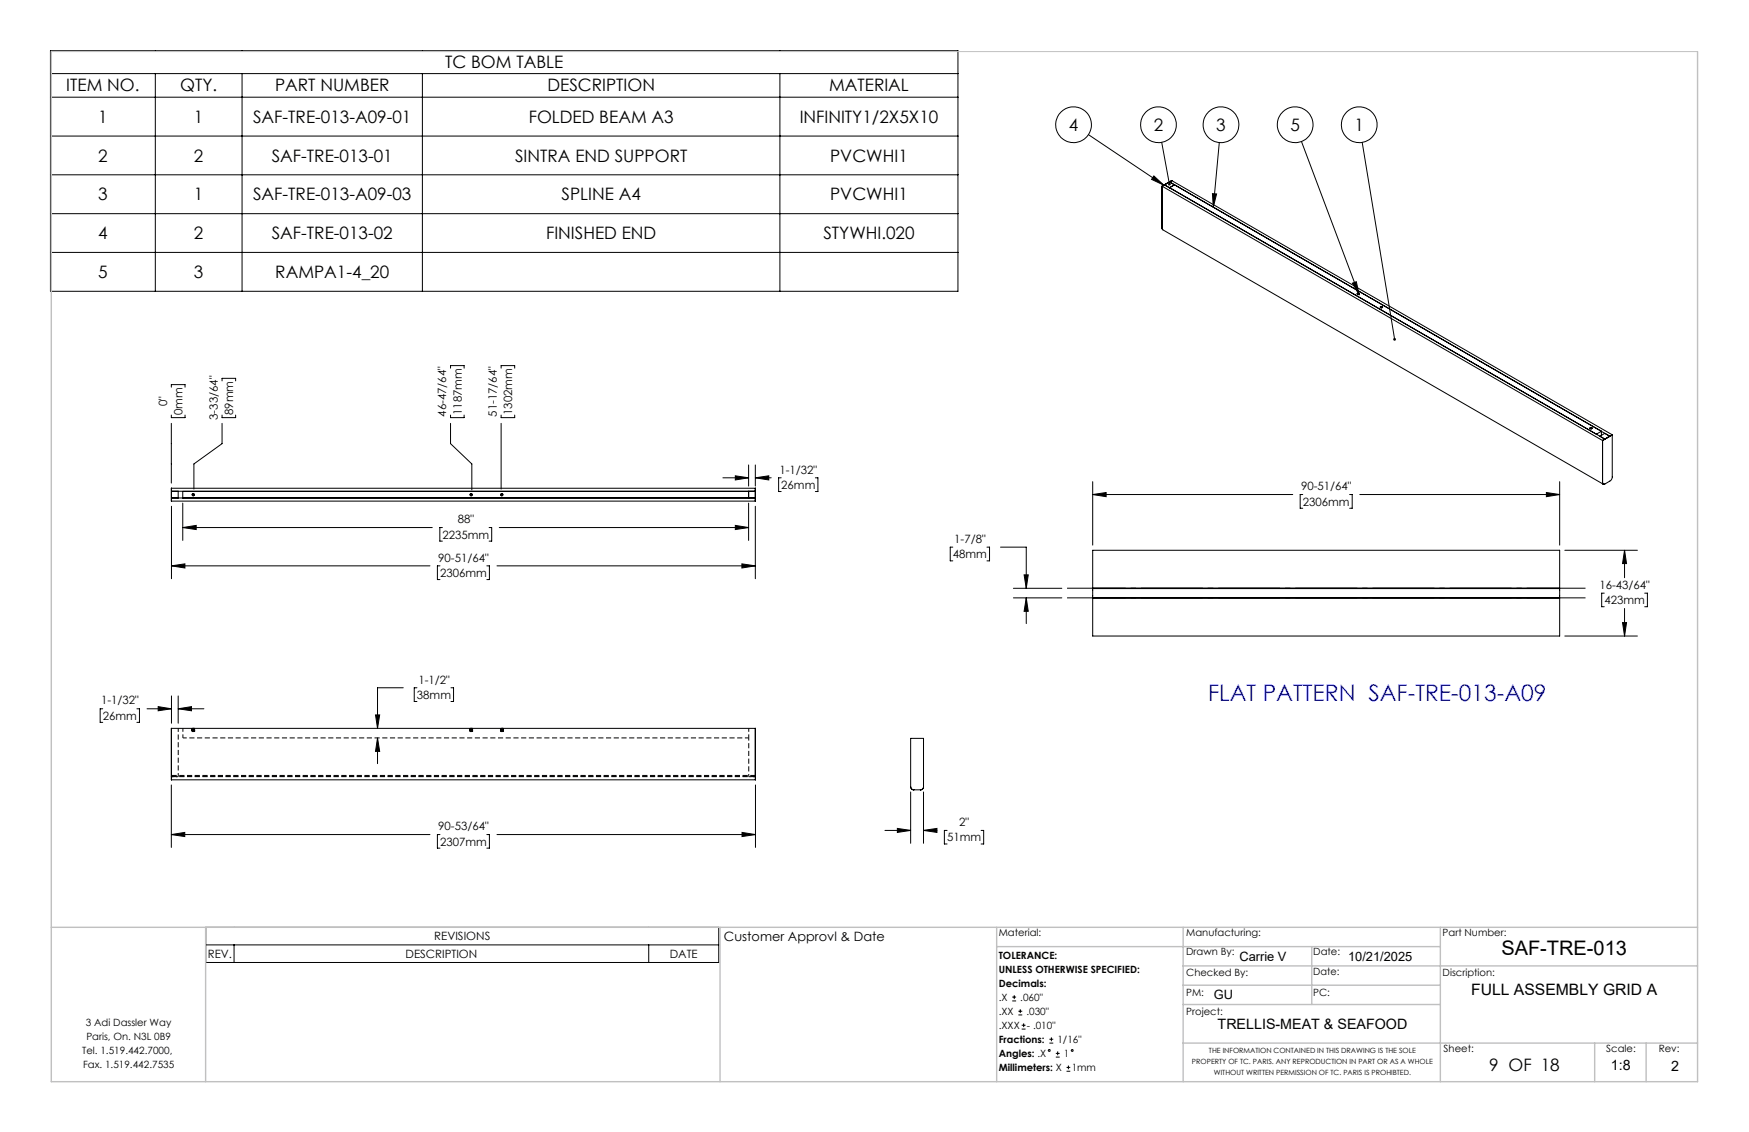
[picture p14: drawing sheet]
<svg xmlns="http://www.w3.org/2000/svg" width="432mm" height="279mm" viewBox="0 0 432 279" stroke-linecap="round" stroke-linejoin="round" font-family="sans-serif">
<defs><g id="words">
<text font-size="5.6" fill="#00f" x="298.2" y="173">FLAT PATTERN SAF-TRE-013-A09</text>
<text font-size="4.9" x="370.7" y="235.8">SAF-TRE-013</text>
<g font-size="4.2">
<text x="109.9" y="16.8">TC BOM TABLE</text>
<text x="16.4" y="22.6">ITEM NO.</text>
<text x="44.5" y="22.6">QTY.</text>
<text x="67.9" y="22.6">PART NUMBER</text>
<text x="135.2" y="22.6">DESCRIPTION</text>
<text x="204.7" y="22.6">MATERIAL</text>
<text x="24.2" y="30.3">1</text>
<text x="47.9" y="30.3">1</text>
<text x="62.5" y="30.3">SAF-TRE-013-A09-01</text>
<text x="130.5" y="30.3">FOLDED BEAM A3</text>
<text x="197.4" y="30.3">INFINITY1/2X5X10</text>
<text x="263.9" y="32.2">4</text>
<text x="284.9" y="32.2">2</text>
<text x="300.3" y="32.2">3</text>
<text x="318.6" y="32.2">5</text>
<text x="334.4" y="32.2">1</text>
<text x="24.2" y="39.9">2</text>
<text x="47.9" y="39.9">2</text>
<text x="67.1" y="39.9">SAF-TRE-013-01</text>
<text x="127.2" y="39.9">SINTRA END SUPPORT</text>
<text x="205" y="39.9">PVCWHI1</text>
<text x="24.2" y="49.4">3</text>
<text x="47.9" y="49.4">1</text>
<text x="62.5" y="49.4">SAF-TRE-013-A09-03</text>
<text x="138.6" y="49.4">SPLINE A4</text>
<text x="205" y="49.4">PVCWHI1</text>
<text x="24.2" y="59">4</text>
<text x="47.9" y="59">2</text>
<text x="67.1" y="59">SAF-TRE-013-02</text>
<text x="134.8" y="59">FINISHED END</text>
<text x="203.3" y="59">STYWHI.020</text>
<text x="24.2" y="68.6">5</text>
<text x="47.9" y="68.6">3</text>
<text x="68" y="68.6">RAMPA1-4_20</text>
<text x="367.6" y="264.2">9 OF 18</text>
</g>
<text font-size="3.9" x="363.2" y="245.6">FULL ASSEMBLY GRID A</text>
<g font-size="3.5">
<text x="300.6" y="253.9">TRELLIS-MEAT &amp; SEAFOOD</text>
<text x="397.7" y="264.2">1:8</text>
<text x="412.6" y="264.3">2</text>
</g>
<g font-size="3.2">
<text x="178.7" y="232.3">Customer Approvl &amp; Date</text>
<text x="306" y="237.1">Carrie V</text>
<text x="332.8" y="237.1">10/21/2025</text>
<text x="299.7" y="246.6">GU</text>
</g>
<g font-size="2.8">
<text x="41.3" y="100.2" transform="rotate(-90 41.3 100.2)">0&quot;</text>
<text x="45.1" y="102.4" transform="rotate(-90 45.1 102.4)">0mm</text>
<text x="53.8" y="103.6" transform="rotate(-90 53.8 103.6)">3-33/64&quot;</text>
<text x="57.6" y="102.4" transform="rotate(-90 57.6 102.4)">89mm</text>
<text x="110.2" y="102.9" transform="rotate(-90 110.2 102.9)">46-47/64&quot;</text>
<text x="114" y="102.4" transform="rotate(-90 114 102.4)">1187mm</text>
<text x="122.7" y="102.9" transform="rotate(-90 122.7 102.9)">51-17/64&quot;</text>
<text x="126.5" y="102.4" transform="rotate(-90 126.5 102.4)">1302mm</text>
<text x="192.5" y="116.9">1-1/32&quot;</text>
<text x="192.9" y="120.7">26mm</text>
<text x="321.2" y="121">90-51/64&quot;</text>
<text x="321.7" y="124.8">2306mm</text>
<text x="113" y="129.1">88&quot;</text>
<text x="109.2" y="132.9">2235mm</text>
<text x="235.3" y="137.8">48mm</text>
<text x="235.6" y="134">1-7/8&quot;</text>
<text x="108.2" y="138.6">90-51/64&quot;</text>
<text x="108.7" y="142.4">2306mm</text>
<text x="394.9" y="145.3">16-43/64&quot;</text>
<text x="396.1" y="149.1">423mm</text>
<text x="25" y="173.9">1-1/32&quot;</text>
<text x="102.9" y="172.5">38mm</text>
<text x="103.3" y="168.7">1-1/2&quot;</text>
<text x="25.4" y="177.7">26mm</text>
<text x="236.8" y="203.9">2&quot;</text>
<text x="108.2" y="204.9">90-53/64&quot;</text>
<text x="108.7" y="208.7">2307mm</text>
<text x="233.8" y="207.7">51mm</text>
<text x="107.2" y="232.1">REVISIONS</text>
<text x="51.3" y="236.4">REV.</text>
<text x="100.1" y="236.4">DESCRIPTION</text>
<text x="165.4" y="236.4">DATE</text>
</g>
<g font-size="2.5">
<text x="246.6" y="231">Material:</text>
<text x="292.9" y="231">Manufacturing:</text>
<text x="356.2" y="231.1">Part Number:</text>
<text x="246.6" y="236.6">TOLERANCE:</text>
<text x="292.9" y="235.8">Drawn By:</text>
<text x="324.2" y="235.8">Date:</text>
<text x="246.6" y="240.1">UNLESS OTHERWISE SPECIFIED:</text>
<text x="246.6" y="243.6">Decimals:</text>
<text x="292.9" y="241">Checked By:</text>
<text x="292.9" y="245.7">PM:</text>
<text x="324.2" y="245.7">PC:</text>
<text x="324.2" y="240.7">Date:</text>
<text x="356.2" y="241">Discription:</text>
<text x="246.6" y="247">.X</text>
<text x="246.6" y="250.5">.XX</text>
<text x="251.9" y="247">.060&quot;</text>
<text x="253.4" y="250.5">.030&quot;</text>
<text x="292.9" y="250.6">Project:</text>
<text x="21.2" y="253.2">3 Adi Dassler Way</text>
<text x="21.3" y="256.7">Paris, On. N3L 0B9</text>
<text x="246.6" y="257.4">Fractions:</text>
<text x="246.6" y="254">.XXX</text>
<text x="253.5" y="254">- .010&quot;</text>
<text x="261.1" y="257.4">1/16&quot;</text>
<text x="20.3" y="260.1">Tel. 1.519.442.7000,</text>
<text x="20.5" y="263.6">Fax. 1.519.442.7535</text>
<text x="246.6" y="260.9">Angles: .X</text>
<text x="262.6" y="260.9">1</text>
<text x="356.4" y="259.7">Sheet:</text>
<text x="396.6" y="259.7">Scale:</text>
<text x="409.5" y="259.7">Rev:</text>
<text x="246.6" y="264.4">Millimeters: X</text>
<text x="264.6" y="264.4">1mm</text>
</g>
<g font-size="1.8">
<text x="294.3" y="262.7">PROPERTY OF TC. PARIS. ANY REPRODUCTION IN PART OR AS A WHOLE</text>
<text x="298.5" y="259.9">THE INFORMATION CONTAINED IN THIS DRAWING IS THE SOLE</text>
<text x="299.7" y="265.4">WITHOUT WRITTEN PERMISSION OF TC. PARIS IS PROHIBTED.</text>
</g>
</g></defs>
<g fill="none" stroke="#000" stroke-width=".25">
<path d="M12.5 12.5h224v59.4h-224zM12.5 18.2h224M38.3 18.2v53.7M59.8 18.2v53.7M104.3 18.2v53.7M192.5 18.2v53.7M12.5 24h224M12.5 33.6h224M268.7 33.2l18.6 12.5M286.8 35.1l1.9 10.4M301 35.2l-1.5 15.9M321.3 34.9l14.3 37.9"/>
<path d="M336.3 35.1l8 48.6M12.5 43.1h224M12.5 52.7h224M284.9 43.4l2.4 2.3-3-1.4zM286.9 56.3l.1 .3M286.9 46l108.7 62.7M287.5 45.6l108.7 62.8M287.5 45.6l-.6 .4M287.5 45.6l1.2 .8M288.7 44.9l1.2 .7M288.7 44.9l-1.2 .7M288.7 44.9h.1"/>
<path d="M288.7 44.9l108.7 62.8M289.3 44.6l-2.4 1.3 .1 10.8 108.8 62.8M289.3 44.6h.1M289.3 44.6l108.7 62.7M289.3 44.6l-.6 .3M289.3 44.6l-2.4 1.4M289.9 45.6l-1.2 .8M290 45.6l-1.3 .8M299.3 47.8l1.1 .1-.9 3.2zM12.5 62.3h224M333.9 69.9l1-.4 .7 3.3zM335.1 72.4h.4a.23 .23 0 0 1-.2 .3 .23 .23 0 0 1-.2-.3z"/>
<path d="M335.1 72.4l.5 .1-.4 .1zM340.8 75.7h.4a.24 .24 0 0 1-.2 .3 .24 .24 0 0 1-.2-.3zM340.8 75.8l.3-.1 .2 .1-.3 .2zM42.3 95.6v-.7h3.4v.7M54.8 94v-.6h3.4v.6M111.2 90.9v-.7h3.4v.7M123.7 90.9v-.7h3.4v.7M42.3 102.4v.7h3.4v-.7M42.3 104.5v14.7M54.8 102.4v.7h3.4v-.7M54.8 104.5v5l-6.9 5v6.2M111.2 102.4v.7h3.4v-.7"/>
<path d="M111.2 104.5v5l5.3 5v6.4M123.7 102.4v.7h3.4v-.7M123.7 104.5v16.2M178.5 117.9h6.3M181.5 117.4l3.3 .5-3.3 .6zM184.8 114.8v5.2M186.5 117.9l3.3-.5v1.1zM186.5 114.8v5.2M186.5 117.9h3.9M192.9 117.9h-.7v3.4h.7M201.3 117.9h.6v3.4h-.6M269.8 118.9v15.6"/>
<path d="M385.1 118.9v15.6M392.5 105.6h.5a.24 .24 0 0 1-.2 .3 .24 .24 0 0 1-.3-.3zM394.1 107.2h.1M394.1 107.2l1.3-.8v1.1M395.6 119.1l.1 .3 .3 .1M395.6 108.7h.1M395.6 119.1l.2 .4M395.6 108.7v10.4M395.8 119.5h.1M396.2 108.4l-.6 .3M397.4 107.7l-1.2-.7-1.2 .7 1.2 .7M397.4 107.7l-1.2 .7"/>
<path d="M398 107.3v10.5l-.3 .8-1.5 .9a.38 .38 0 0 1-.4 0 .38 .38 0 0 1-.2-.4M398 107.3l-2.4 1.4M42.3 120.5h144.2v3.2h-144.2zM42.3 139.7l3.3-.5v1zM42.3 122.9h144.2M42.3 120.5v3.2M42.3 125v17.8M42.3 121.2h144.2M42.3 139.7h63.9M44 121.2v1.7M45.1 130.2l3.3-.5v1zM45.1 124.2v9.2"/>
<path d="M45.1 130.2h61.6M108.6 139.7h-.6v3.4h.6M109.2 130.2h-.6v3.4h.6M120.2 139.7h.6v3.4h-.6M120.8 130.2h.6v3.4h-.6M122.7 139.7h63.8M123.3 130.2h61.5M181.5 129.7l3.3 .5-3.3 .5zM183.2 139.2l3.3 .5-3.3 .5zM184.8 121.3h-139.7v1.6M184.8 121.2v1.7M184.8 124.2v9.2"/>
<path d="M186.5 120.5v3.2M186.5 125v17.8M235.2 135h-.6v3.4h.6M243.7 135h.6v3.4h-.6M247 135h6.4v10.2M269.8 122.1l3.3-.5v1zM269.8 135.8h115.3v21.2h-115.3zM269.8 122.1h49.4M321.6 122.1h-.6v3.3h.6M333.2 122.1h.6v3.3h-.6M335.7 122.1h49.4M381.8 121.6l3.3 .5-3.3 .5z"/>
<path d="M386.3 135.8h17.9M401.1 135.8l.5 3.3h-1zM401.1 135.8v6.8M250.2 145.2h11.9M250.2 147.6h11.9M252.8 141.9h1.1l-.5 3.3zM253.4 147.6l.5 3.3h-1.1zM253.4 147.6v6.3M269.8 147.7h115.3M269.8 145.1h115.3M269.8 147.5h115.3M269.8 145.3h115.3"/>
<path d="M386.3 157h17.9M396.1 146.4h-.7v3.4h.7M400.6 153.7h1l-.5 3.3zM401.1 150.2v6.8M406 146.4h.7v3.4h-.7M25.4 174.9h-.7v3.4h.7M33.8 174.9h.6v3.4h-.6M36.3 174.9h6M39.1 174.4l3.2 .5-3.2 .5zM42.3 179.8h144.2v12.7h-144.2zM42.3 179.8v12.7M42.3 171.8v6.7"/>
<path d="M44 174.9l3.3-.5v1zM44 171.8v6.7M44 174.9h6.3M92.7 176.5h1l-.5 3.3zM99.6 169.8h-6.4v10M102.9 169.8h-.6v3.3h.6M111.3 169.8h.7v3.3h-.7M186.5 179.8v12.7M42.3 193.7v15.5M93.2 182.1l.5 3.4h-1zM93.2 182.1v6.4M186.5 193.7v15.5"/>
<path d="M224.8 194.2a.72 .72 0 0 0 .8 .7h2l.4-.7M224.8 194.2l.1 .1a.73 .73 0 0 0 .7 .6M224.8 194.2v-12h3.2v12M224.8 195.5v12.6M228 194.2l-.3 .6-.5 .1M228 195.5v12.6M42.3 206l3.3-.5v1zM42.3 206h63.9M108.6 206h-.6v3.3h.6M120.2 206h.6v3.3h-.6M122.7 206h63.8M183.2 205.5l3.3 .5-3.3 .5z"/>
<path d="M218.5 205h6.3M221.5 204.5l3.3 .5-3.3 .5zM228 205l3.3-.5v1zM228 205h3.3M233.8 205h-.6v3.3h.6M242.2 205h.7v3.3h-.7M50.8 228.9h126.6v8.7h-126.6zM50.8 233.2h126.6M57.8 233.2v4.4M160.2 233.2v4.4M249.9 247.1h1M249.9 246.1h1"/>
<path d="M250.4 245.6v1M251.4 250.5h1M251.4 249.6h1M251.9 249.1v.9M252.2 254h1M252.2 253h1M252.7 252.6v.9M259.1 257.5h.9M259.1 256.5h.9M259.6 256v1M260.7 260h.9M261.1 259.5v1"/>
<path d="M260.7 260.9h.9M263.3 264.4h.9M263.3 263.5h.9M263.8 263v.9"/>
<circle cx="265.1" cy="30.8" r="4.4"/>
<circle cx="286" cy="30.8" r="4.4"/>
<circle cx="301.4" cy="30.8" r="4.4"/>
<circle cx="319.8" cy="30.8" r="4.4"/>
<circle cx="335.6" cy="30.8" r="4.4"/>
<circle cx="392.8" cy="105.7" r=".18"/>
<circle cx="47.7" cy="122.1" r=".21"/>
<circle cx="47.7" cy="122.1" r=".28"/>
<circle cx="116.3" cy="122.1" r=".21"/>
<circle cx="116.3" cy="122.1" r=".28"/>
<circle cx="123.9" cy="122.1" r=".21"/>
<circle cx="123.9" cy="122.1" r=".28"/>
<circle cx="259.1" cy="259.3" r=".23"/>
<circle cx="264.7" cy="259.3" r=".23"/>
</g>
<path d="M44 179.7v12M45.2 179.7v2.4M47.4 179.7l.1 .9M116 179.7l.1 .9M123.6 179.7l.1 .9M184.9 179.7v2.4M47.9 180.6l.1-.9M116.6 180.6v-.9M124.1 180.6l.1-.9" fill="none" stroke="#000" stroke-width=".25" stroke-dasharray="1.3 .6" stroke-dashoffset=".4" stroke-linecap="butt"/>
<path d="M45.2 182.1h139.7M47.5 180.3l.4 .1h-.3" fill="none" stroke="#000" stroke-width=".25" stroke-dasharray="1.3 .6" stroke-dashoffset=".3" stroke-linecap="butt"/>
<g fill="none" stroke="#000" stroke-width=".25" stroke-dasharray="1.3 .6" stroke-linecap="butt">
<path d="M47.3 179.9h.1M47.3 179.9h.4M47.3 179.9l.1-.1M47.4 180h.1M47.4 180h.3M47.4 179.8l-.1 .1M47.4 179.8h.2M47.4 179.8v.1M47.4 179.9h.3M47.4 179.9h-.1M47.4 179.9v.1M47.4 179.9l.1 .1"/>
<path d="M47.5 179.7v.1M47.5 179.8v.2M47.5 180h.4M47.5 179.7l.1 .1M47.5 180h.1M47.5 180v-.3M47.6 180h.1M47.6 179.8h.1M47.6 180v-.2M47.6 179.8l.1 .1M47.6 179.8l-.3 .1M47.7 179.9h-.3"/>
<path d="M47.7 179.9v.1M47.7 180h-.3M47.7 180h-.2M47.7 179.8v-.1M47.7 179.8v.2M47.7 179.7l.1 .1M47.7 180v-.3M47.7 180h.1M47.7 180h-.2h.3M47.8 180h.1M47.8 180v-.2M47.8 179.8h.1"/>
<path d="M47.8 180v-.1M47.8 179.9h.2M47.8 179.9h.3M47.8 179.8h.2M47.9 179.8v.2M47.9 179.8v-.1M47.9 180v-.3M47.9 180h-.2M47.9 180h-.4M47.9 180v-.2M48 180l.1-.1M48 180h-.2"/>
<path d="M48 179.9h.1M48 179.9v.1M48 179.9h-.2M48 179.8h.1M48 179.8h-.2M48.1 179.9l-.3 .1M48.1 179.9l-.1 .1M48.1 179.9h-.1M48.1 179.8h-.3M48.1 179.8h-.1M116 179.9h.1M116 179.9h.3"/>
<path d="M116 179.9l.1-.1M116 180h.1M116 180h.3M116.1 179.8l-.1 .1M116.1 179.8h.2M116.1 179.8v.1M116.1 179.9h.2M116.1 179.9h-.1M116.1 179.9l-.1 .1M116.1 179.9v.1M116.1 179.7v.1M116.1 179.8v.2"/>
<path d="M116.1 180h.4M116.1 179.7l.1 .1M116.1 180h.1M116.1 180v-.3M116.2 180h.1M116.2 179.8h.1M116.2 180v-.2M116.3 179.8v.1M116.3 179.8l-.3 .1M116.3 179.9h-.2M116.3 179.9v.1M116.3 180h-.3"/>
<path d="M116.3 180h-.2M116.3 179.8v-.1M116.3 179.8v.2M116.3 179.7l.1 .1M116.3 180h.1M116.3 180v-.3M116.3 180h-.2h.3M116.4 180h.1M116.4 180v-.2M116.4 179.8h.1M116.4 180v-.1M116.4 179.9h.2"/>
<path d="M116.4 179.9h.3M116.4 179.8h.2M116.5 179.8v.2M116.5 179.8v-.1M116.5 180v-.3M116.5 180h-.2M116.5 180h-.4M116.5 180v-.2M116.6 180l.1-.1M116.6 180h-.2M116.6 179.9h.1M116.6 179.9v.1"/>
<path d="M116.6 179.9h-.2M116.6 179.8h.1M116.6 179.8h-.2M116.7 179.9l-.3 .1M116.7 179.9l-.1 .1M116.7 179.9h-.1M116.7 179.8h-.3M116.7 179.8h-.1M123.5 179.9h.1M123.5 179.9h.4M123.5 179.9l.1-.1M123.6 180h.1"/>
<path d="M123.6 180h.3M123.6 179.8l-.1 .1M123.6 179.8h.2M123.6 179.8v.1M123.6 179.9h.3M123.6 179.9h-.1M123.6 179.9v.1M123.6 179.9l.1 .1M123.7 179.7v.1M123.7 179.8v.2M123.7 180h.4M123.7 180h.1"/>
<path d="M123.7 179.7l.1 .1M123.7 180v-.3M123.8 180h.1M123.8 179.8h.1M123.8 180v-.2M123.8 179.8l.1 .1M123.8 179.8l-.3 .1M123.9 179.9h-.3M123.9 179.9v.1M123.9 180h-.3M123.9 180h-.2M123.9 179.8v-.1"/>
<path d="M123.9 179.8v.2M123.9 179.7l.1 .1M123.9 180v-.3M123.9 180h.1M123.9 180h-.2h.3M124 180h.1M124 180v-.2M124 179.8h.1M124 180v-.1M124 179.9h.2M124 179.9h.3M124 179.8h.2"/>
<path d="M124.1 179.8v.2M124.1 179.8v-.1M124.1 180v-.3M124.1 180h-.2M124.1 180h-.4M124.1 180v-.2M124.2 180l.1-.1M124.2 180h-.2M124.2 179.9h.1M124.2 179.9v.1M124.2 179.9h-.2M124.2 179.8h.1"/>
<path d="M124.2 179.8h-.2M124.3 179.9l-.3 .1M124.3 179.9l-.1 .1M124.3 179.9h-.1M124.3 179.8h-.3M124.3 179.8h-.1M42.4 191.4h144.1M42.4 191.7h144.1M47.4 180.1h.1M47.4 180.1h.3M47.4 180.1l.1 .1M47.4 180.2l.1 .1"/>
<path d="M47.4 180.3l.1-.1M47.4 180.3h.1M47.4 180.4h.1M47.4 180.4l.1-.1M47.4 180.3h.3M47.4 180.4h.3M47.5 180h.2M47.5 180h-.1M47.5 180.1h-.1M47.5 180.1h.2M47.5 180.2h.2M47.5 180.2v-.1"/>
<path d="M47.5 180.2l-.1-.1M47.5 180.2h-.1M47.5 180.2v.1M47.5 180.3h.2M47.5 180.3v-.1M47.5 180.3h-.1M47.5 180.3l-.1 .1M47.5 180.3v.1M47.5 180.4v-.1M47.5 180.4h-.1M47.5 180.6h.2M47.5 180.4h.2"/>
<path d="M47.5 180.1v.1M47.5 180.5v.1M47.5 180.5h.4M47.5 180.4h.4M47.5 180.3h.4M47.5 180.2l.4 .1M47.5 180.1l.4 .1M47.5 180.1h.4M47.5 180.5h.1M47.5 180.3h.1M47.5 180.2h.1M47.5 180.4h.1"/>
<path d="M47.5 180.2l.1 .1M47.5 180.1h.1M47.5 180.5l.2 .1M47.5 180.6l.4-.1h-.2M47.5 180.2h.4M47.6 180.3v.1M47.6 180.5l.1 .1M47.6 180.5h.1M47.6 180.3h-.1M47.6 180.4l-.1 .1M47.6 180l-.1 .1M47.6 180.5h-.1"/>
<path d="M47.6 180.2h-.1M47.6 180.4h-.1M47.7 180.1h-.3M47.7 180.1v.1M47.7 180.1h-.2M47.7 180.2v.1M47.7 180.2h-.3M47.7 180.3h-.2M47.7 180.3v.1M47.7 180.4h-.3M47.7 180.4h-.2M47.7 180.6h-.2"/>
<path d="M47.7 180.6h.2M47.7 180.5h-.1M47.7 180.4h-.1l.3 .1h-.2M47.7 180.3h-.1l.3 .1h-.2M47.7 180.2l-.1 .1h.3h-.2M47.7 180.2h-.1h.3h-.2M47.7 180.1h-.1h.3l-.2 .1M47.7 180h-.1l.3 .1h-.2M47.7 180.1h.2l-.3-.1h.1M47.7 180.2h.2l-.3-.1h.1M47.7 180.3l.2-.1h-.3h.1M47.7 180.3h.2h-.3h.1"/>
<path d="M47.7 180.4h.2h-.3l.1-.1M47.7 180.5h.2l-.3-.1h.1M47.7 180h.2M47.8 180.4l.1 .1M47.8 180.4h.2M47.8 180.4v-.1M47.8 180.3h.2M47.8 180.3h.3M47.8 180.2h.2M47.8 180.2v-.1M47.8 180.2h.3M47.8 180.1v-.1"/>
<path d="M47.8 180.1h.2M47.8 180h.2M47.8 180l.3 .1M47.9 180.1v-.1M47.9 180.5v-.1M47.9 180.2v-.1M47.9 180.4h.1M47.9 180.4v.1M47.9 180.3h-.4M47.9 180.1l-.4 .1M47.9 180.4l-.4 .1M47.9 180l-.4 .1"/>
<path d="M47.9 180.2h-.4M47.9 180.5l-.4 .1M47.9 180.5h-.4M47.9 180.3l-.4 .1M47.9 180.1h-.4M47.9 180.3v-.1M47.9 180.4v-.1M47.9 180.6v-.1M47.9 180.5h.1M47.9 180.4h-.1M47.9 180.5l.1-.1M48 180.4l.1-.1"/>
<path d="M48 180.4l-.1 .1M48 180.4v.1M48 180.4h-.2M48 180.2h.1M48 180.3h.1M48 180.3h-.2M48 180.2h-.2M48 180.2v-.1M48 180.1h.1M48 180.1h-.2M48 180l.1 .1M48 180v.1"/>
<path d="M48 180.5h-.1M48.1 180.3h-.1M48.1 180.2h-.3M48.1 180.2h-.1M48.1 180.2l-.1-.1M48.1 180.1h-.3M48.1 180.1h-.1M48.1 180.1l-.1-.1M116 180.1h.1M116 180.1h.3M116 180.1l.1 .1M116 180.2l.1 .1"/>
<path d="M116 180.3l.1-.1M116 180.3h.1M116 180.4h.1M116 180.4l.1-.1M116 180.3h.3M116 180.4h.3M116.1 180h.2M116.1 180h-.1M116.1 180.1h-.1M116.1 180.1h.2M116.1 180.2h.2M116.1 180.2v-.1"/>
<path d="M116.1 180.2l-.1-.1M116.1 180.2h-.1M116.1 180.2v.1M116.1 180.3h.2M116.1 180.3v-.1M116.1 180.3h-.1M116.1 180.3l-.1 .1M116.1 180.3v.1M116.1 180.4v-.1M116.1 180.4h-.1M116.1 180.6h.2M116.1 180.4h.2"/>
<path d="M116.1 180.1v.1M116.1 180.5v.1M116.1 180.5h.4M116.1 180.4h.4M116.1 180.3h.4M116.1 180.2l.4 .1M116.1 180.1l.4 .1M116.1 180.1h.4M116.1 180.5h.1M116.1 180.3h.1M116.1 180.2h.1M116.1 180.4h.1"/>
<path d="M116.1 180.2l.1 .1M116.1 180.1h.1M116.1 180.5l.2 .1M116.1 180.3l.4 .1M116.1 180.6l.4-.1h-.2M116.1 180.2h.4M116.2 180.3v.1M116.2 180.5l.1 .1M116.2 180.5h.1M116.2 180.3h-.1M116.2 180.4l-.1 .1M116.2 180l-.1 .1"/>
<path d="M116.2 180.5h-.1M116.2 180.2h-.1M116.2 180.4h-.1M116.3 180.1h-.3M116.3 180.1v.1M116.3 180.1h-.2M116.3 180.2v.1M116.3 180.2h-.3M116.3 180.3h-.2M116.3 180.3v.1M116.3 180.4h-.3M116.3 180.4h-.2"/>
<path d="M116.3 180.6h-.2M116.3 180.6h.3M116.3 180.5h-.1M116.3 180.4h-.1l.3 .1h-.2M116.3 180.3h-.1l.3 .1h-.2M116.3 180.2l-.1 .1h.3h-.2M116.3 180.2h-.1h.3h-.2M116.3 180.1h-.1h.3l-.2 .1M116.3 180h-.1l.3 .1h-.2M116.3 180.1h.2l-.3-.1h.1M116.3 180.2h.2l-.3-.1h.1M116.3 180.3l.2-.1h-.3h.1"/>
<path d="M116.3 180.3h.2h-.3h.1M116.3 180.4h.2h-.3l.1-.1M116.3 180.5h.2l-.3-.1h.1M116.3 180h.2M116.4 180.4l.2 .1M116.4 180.4h.3M116.4 180.4v-.1M116.4 180.3h.2M116.4 180.3h.3M116.4 180.2h.2M116.4 180.2v-.1M116.4 180.2h.3"/>
<path d="M116.4 180.1v-.1M116.4 180.1h.2M116.4 180h.2M116.4 180l.3 .1M116.5 180.1v-.1M116.5 180.5v-.1M116.5 180.2v-.1M116.5 180.4h.1M116.5 180.4v.1M116.5 180.1l-.4 .1M116.5 180.3h-.4M116.5 180.4l-.4 .1"/>
<path d="M116.5 180l-.4 .1M116.5 180.2h-.4M116.5 180.4h-.3M116.5 180.5l-.4 .1M116.5 180.5h-.4M116.5 180.3l-.4 .1M116.5 180.1h-.4M116.5 180.3v-.1M116.5 180.4v-.1M116.5 180.6v-.1M116.6 180.5h-.1M116.6 180.5h.1"/>
<path d="M116.6 180.4h-.2M116.6 180.5l.1-.1M116.6 180.4l.1-.1M116.6 180.4v.1M116.6 180.4l.1 .1M116.6 180.2h.1M116.6 180.3h.1M116.6 180.3h-.2M116.6 180.2h-.2M116.6 180.2v-.1M116.6 180.1h.1M116.6 180.1h-.2"/>
<path d="M116.6 180l.1 .1M116.6 180v.1M116.7 180.4h-.1M116.7 180.5h-.1M116.7 180.3h-.3M116.7 180.3h-.1M116.7 180.2h-.3M116.7 180.2h-.1M116.7 180.2l-.1-.1M116.7 180.1h-.3M116.7 180.1h-.1M116.7 180.1l-.1-.1"/>
<path d="M123.6 180.1h.1M123.6 180.1h.3M123.6 180.1l.1 .1M123.6 180.2l.1 .1M123.6 180.3l.1-.1M123.6 180.3h.1M123.6 180.4h.1M123.6 180.4l.1-.1M123.6 180.3h.3M123.6 180.4h.3M123.7 180h.2M123.7 180h-.1"/>
<path d="M123.7 180.1h-.1M123.7 180.1h.2M123.7 180.2h.2M123.7 180.2v-.1M123.7 180.2l-.1-.1M123.7 180.2h-.1M123.7 180.2v.1M123.7 180.3h.2M123.7 180.3v-.1M123.7 180.3h-.1M123.7 180.3l-.1 .1M123.7 180.3v.1"/>
<path d="M123.7 180.4v-.1M123.7 180.4h-.1M123.7 180.6h.2M123.7 180.4h.2M123.7 180.1v.1M123.7 180.5v.1M123.7 180.5h.4M123.7 180.4h.4M123.7 180.3h.4M123.7 180.2l.4 .1M123.7 180.1l.4 .1M123.7 180.1h.4"/>
<path d="M123.7 180.5h.1M123.7 180.4h.1M123.7 180.3h.1M123.7 180.2l.1 .1M123.7 180.2h.1M123.7 180.1h.1M123.7 180.5l.2 .1M123.7 180.3l.4 .1M123.7 180.6l.4-.1h-.2M123.7 180.2h.4M123.8 180.3v.1M123.8 180.5l.1 .1"/>
<path d="M123.8 180.5h.1M123.8 180.3h-.1M123.8 180.4l-.1 .1M123.8 180l-.1 .1M123.8 180.5h-.1M123.8 180.2h-.1M123.8 180.4h-.1M123.9 180.1h-.3M123.9 180.1v.1M123.9 180.1h-.2M123.9 180.2v.1M123.9 180.2h-.3"/>
<path d="M123.9 180.3h-.2M123.9 180.3v.1M123.9 180.4h-.3M123.9 180.4h-.2M123.9 180.6h-.2M123.9 180.6h.2M123.9 180.5h-.1M123.9 180.4h-.1l.3 .1h-.2M123.9 180.3h-.1l.3 .1h-.2M123.9 180.2l-.1 .1h.3h-.2M123.9 180.2h-.1h.3h-.2M123.9 180.1h-.1h.3l-.2 .1"/>
<path d="M123.9 180h-.1l.3 .1h-.2M123.9 180.1h.2l-.3-.1h.1M123.9 180.2h.2l-.3-.1h.1M123.9 180.3l.2-.1h-.3h.1M123.9 180.3h.2h-.3h.1M123.9 180.4h.2h-.3l.1-.1M123.9 180.5h.2l-.3-.1h.1M123.9 180h.2M124 180.4l.1 .1M124 180.4h.2M124 180.4v-.1M124 180.3h.2"/>
<path d="M124 180.3h.3M124 180.2h.2M124 180.2v-.1M124 180.2h.3M124 180.1v-.1M124 180.1h.2M124 180h.2M124 180l.3 .1M124.1 180.5v-.1M124.1 180.1v-.1M124.1 180.2v-.1M124.1 180.4h.1"/>
<path d="M124.1 180.4v.1M124.1 180.3h-.4M124.1 180l-.4 .1M124.1 180.1l-.4 .1M124.1 180.2h-.4M124.1 180.4h-.3M124.1 180.4l-.4 .1M124.1 180.5l-.4 .1M124.1 180.5h-.4M124.1 180.3l-.4 .1M124.1 180.1h-.4M124.1 180.3v-.1"/>
<path d="M124.1 180.4v-.1M124.1 180.6v-.1M124.1 180.5h.1M124.1 180.4h-.1M124.1 180.5l.1-.1M124.2 180.4l.1-.1M124.2 180.4l-.1 .1M124.2 180.4v.1M124.2 180.4h-.2M124.2 180.2h.1M124.2 180.3h.1M124.2 180.3h-.2"/>
<path d="M124.2 180.2h-.2M124.2 180.2v-.1M124.2 180.1h.1M124.2 180.1h-.2M124.2 180l.1 .1M124.2 180v.1M124.2 180.5h-.1M124.3 180.3h-.1M124.3 180.2h-.3M124.3 180.2h-.1M124.3 180.2l-.1-.1M124.3 180.1h-.3"/>
<path d="M124.3 180.1h-.1M124.3 180.1l-.1-.1M186.5 191.6h-144.1"/>
</g>
<path d="M184.9 182.1v9.6" fill="none" stroke="#000" stroke-width=".25" stroke-dasharray="1.3 .6" stroke-dashoffset=".6" stroke-linecap="butt"/>
<path d="M42.4 191.7h1.6M184.9 191.7h1.6" fill="none" stroke="#000" stroke-width=".25" stroke-dasharray="1.3 .6" stroke-dashoffset=".8" stroke-linecap="butt"/>
<path d="M263.4 145.2h128M263.4 147.6h128" fill="none" stroke="#000" stroke-width=".25" stroke-dasharray="15.2 1.3 1.3 1.3" stroke-dashoffset=".8" stroke-linecap="butt"/>
<path d="M12.7 12.7h406.4" fill="none" stroke="#c0c0c0" stroke-width=".25"/>
<g fill="none" stroke="#c0c0c0" stroke-width=".35">
<path d="M12.7 12.7v254.3h406.4v-254.3M12.7 228.9h406.4M50.8 228.9v38.1M177.8 228.9v38.1M246.1 233.6h109.5M246.1 228.9v38.1M292.1 238.4h127M292.1 228.9v38.1M323.8 233.6v14.3M355.6 228.9v38.1M292.1 257.5h127M292.1 243.2h63.5"/>
<path d="M292.1 247.9h63.5M393.7 257.5v9.5M406.4 257.5v9.5"/>
</g>
<g fill="#000">
<path d="M284.9 43.4l2.4 2.3-3-1.4zM299.3 47.8l1.1 .1-.9 3.2zM344 83.6v.3l.3 .2v-.4v.4a.34 .34 0 0 0 .3-.5 .34 .34 0 0 0-.6 0zM333.9 69.9l1-.4 .7 3.3zM288.5 45.2l-.1 .2 .1 .4h.3l-.1-.3 .1 .3 .2-.2-.1-.4z"/>
<path d="M42.3 139.7l3.3-.5v1zM183.2 139.2l3.3 .5-3.3 .5zM45.1 130.2l3.3-.5v1zM181.5 129.7l3.3 .5-3.3 .5zM181.5 117.4l3.3 .5-3.3 .6zM186.5 117.9l3.3-.5v1.1zM221.5 204.5l3.3 .5-3.3 .5zM228 205l3.3-.5v1zM252.8 141.9h1.1l-.5 3.3zM253.4 147.6l.5 3.3h-1.1zM401.1 135.8l.5 3.3h-1zM400.6 153.7h1l-.5 3.3zM381.8 121.6l3.3 .5-3.3 .5zM269.8 122.1l3.3-.5v1z"/>
<path d="M42.3 206l3.3-.5v1zM183.2 205.5l3.3 .5-3.3 .5zM44 174.9l3.3-.5v1zM39.1 174.4l3.2 .5-3.2 .5zM92.7 176.5h1l-.5 3.3zM93.2 182.1l.5 3.4h-1z"/>
</g>
<use href="#words"/>
</svg>
